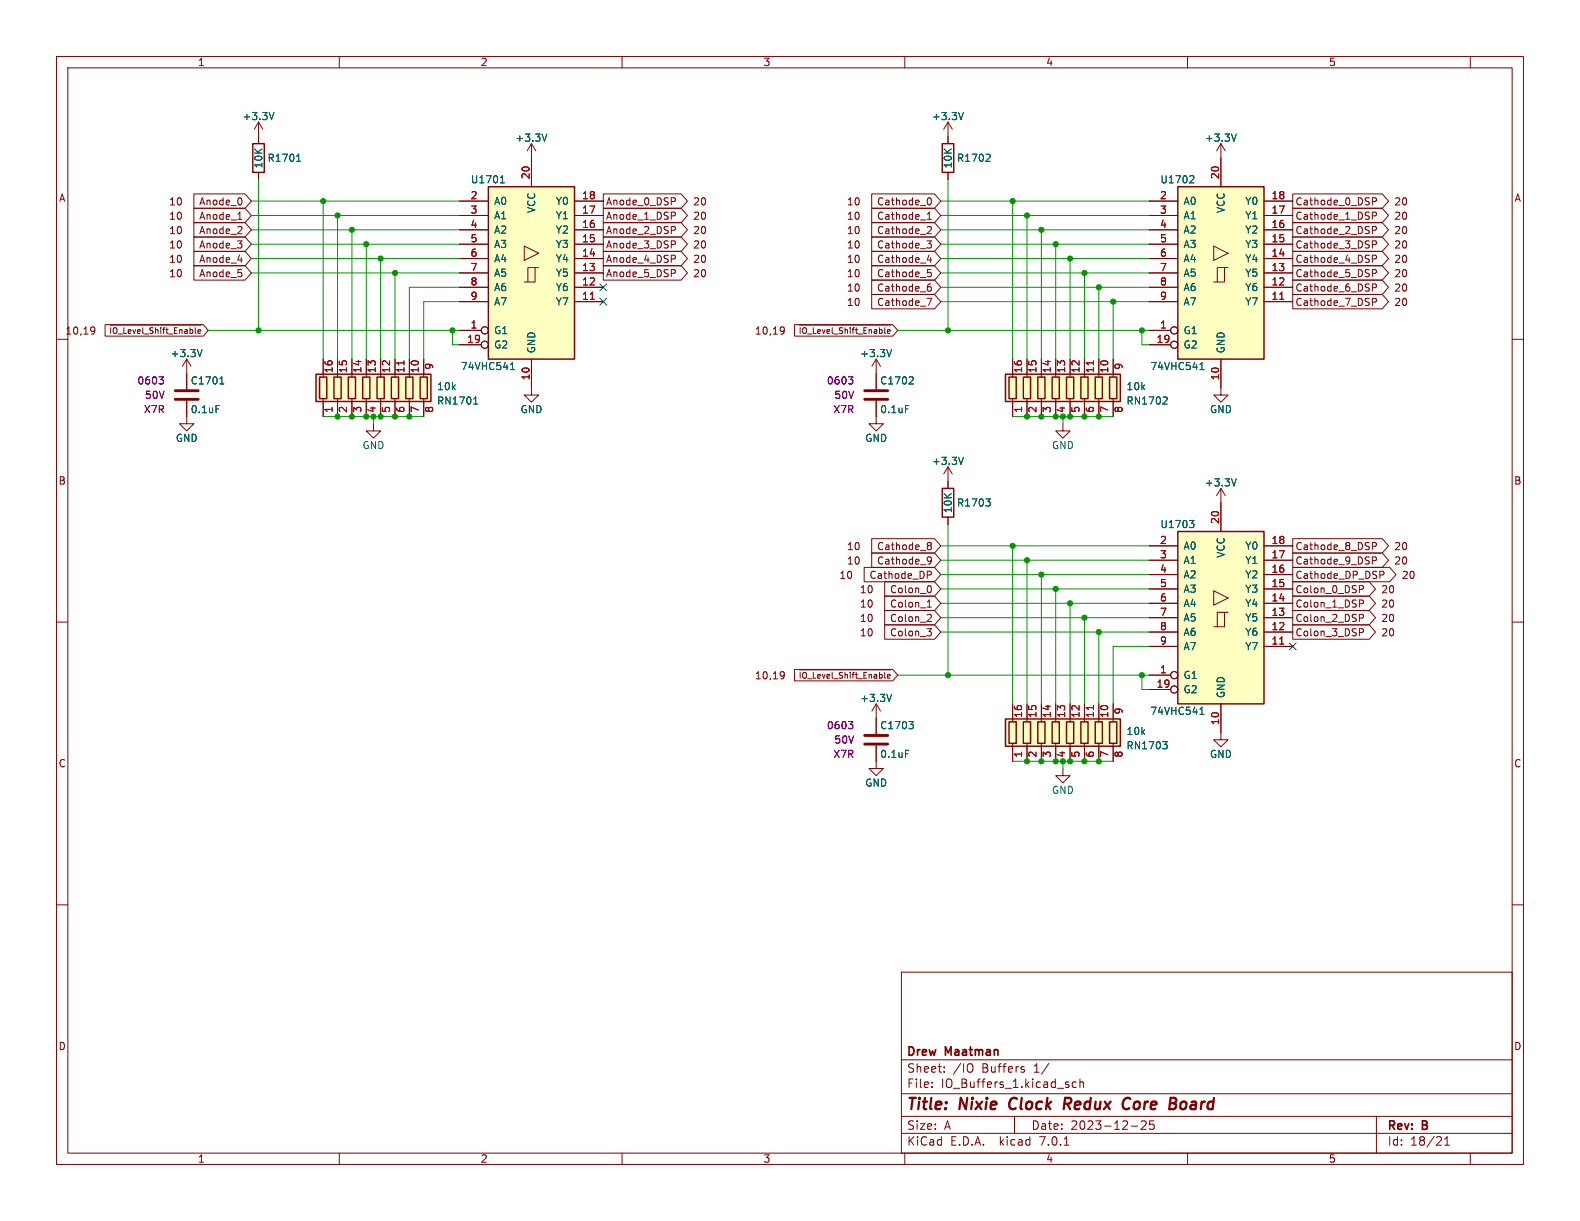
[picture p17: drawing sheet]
<svg xmlns="http://www.w3.org/2000/svg" width="279mm" height="216mm" viewBox="0 0 279 216" stroke-linecap="round" stroke-linejoin="round" font-family="sans-serif">
<defs><g id="words">
<g font-size="2.8" fill="#840000">
<text x="160.4" y="196.7">Title:</text>
<text x="169.8" y="196.7">Nixie</text>
<text x="179.2" y="196.7">Clock</text>
<text x="189.4" y="196.7">Redux</text>
<text x="200.5" y="196.7">Core</text>
<text x="209.3" y="196.7">Board</text>
</g>
<g font-size="2.1" fill="#840000">
<text x="160.4" y="189.8">Sheet:</text>
<text x="160.4" y="187">Drew</text>
<text x="167.3" y="187">Maatman</text>
<text x="168.6" y="189.8">/IO</text>
<text x="173.6" y="189.8">Buffers</text>
<text x="182.9" y="189.8">1/</text>
<text x="160.4" y="192.5">File:</text>
<text x="166.4" y="192.5">IO_Buffers_1.kicad_sch</text>
<text x="160.4" y="202.7">KiCad</text>
<text x="160.4" y="199.9">Size:</text>
<text x="167" y="199.9">A</text>
<text x="168.1" y="202.7">E.D.A.</text>
<text x="176.8" y="202.7">kicad</text>
<text x="182.4" y="199.9">Date:</text>
<text x="183.9" y="202.7">7.0.1</text>
<text x="189.3" y="199.9">2023-12-25</text>
<text x="245.4" y="200.1">Rev:</text>
<text x="245.4" y="202.7">Id:</text>
<text x="249.4" y="202.7">18/21</text>
<text x="251.6" y="200.1">B</text>
</g>
<g font-size="1.8" fill="#840000">
<text x="35" y="11.8">1</text>
<text x="85" y="11.8">2</text>
<text x="135" y="11.8">3</text>
<text x="185" y="11.8">4</text>
<text x="235" y="11.8">5</text>
<text x="10.4" y="35.8">A</text>
<text x="267.8" y="35.8">A</text>
<text x="29.8" y="36.5">10</text>
<text x="29.8" y="39">10</text>
<text x="29.8" y="41.6">10</text>
<text x="35.1" y="36.5">Anode_0</text>
<text x="35.1" y="39">Anode_1</text>
<text x="35.1" y="41.6">Anode_2</text>
<text x="107.2" y="41.6">Anode_2_DSP</text>
<text x="107.2" y="36.5">Anode_0_DSP</text>
<text x="107.2" y="39">Anode_1_DSP</text>
<text x="122.6" y="41.6">20</text>
<text x="122.6" y="36.5">20</text>
<text x="122.6" y="39">20</text>
<text x="149.6" y="39">10</text>
<text x="149.6" y="41.6">10</text>
<text x="149.6" y="36.5">10</text>
<text x="155" y="39">Cathode_1</text>
<text x="155" y="41.6">Cathode_2</text>
<text x="155" y="36.5">Cathode_0</text>
<text x="229.1" y="36.5">Cathode_0_DSP</text>
<text x="229.1" y="39">Cathode_1_DSP</text>
<text x="229.1" y="41.6">Cathode_2_DSP</text>
<text x="246.6" y="36.5">20</text>
<text x="246.6" y="39">20</text>
<text x="246.6" y="41.6">20</text>
<text x="29.8" y="46.6">10</text>
<text x="29.8" y="44.1">10</text>
<text x="35.1" y="46.6">Anode_4</text>
<text x="35.1" y="44.1">Anode_3</text>
<text x="107.2" y="46.6">Anode_4_DSP</text>
<text x="107.2" y="44.1">Anode_3_DSP</text>
<text x="122.6" y="46.6">20</text>
<text x="122.6" y="44.1">20</text>
<text x="149.6" y="46.6">10</text>
<text x="149.6" y="44.1">10</text>
<text x="155" y="46.6">Cathode_4</text>
<text x="155" y="44.1">Cathode_3</text>
<text x="229.1" y="46.6">Cathode_4_DSP</text>
<text x="229.1" y="44.1">Cathode_3_DSP</text>
<text x="246.6" y="46.6">20</text>
<text x="246.6" y="44.1">20</text>
<text x="29.8" y="49.2">10</text>
<text x="35.1" y="49.2">Anode_5</text>
<text x="107.2" y="49.2">Anode_5_DSP</text>
<text x="122.6" y="49.2">20</text>
<text x="149.6" y="51.7">10</text>
<text x="149.6" y="49.2">10</text>
<text x="155" y="51.7">Cathode_6</text>
<text x="155" y="49.2">Cathode_5</text>
<text x="229.1" y="51.7">Cathode_6_DSP</text>
<text x="229.1" y="49.2">Cathode_5_DSP</text>
<text x="246.6" y="51.7">20</text>
<text x="246.6" y="49.2">20</text>
<text x="11.4" y="59.3">10,19</text>
<text x="133.4" y="59.3">10,19</text>
<text x="149.6" y="54.3">10</text>
<text x="155" y="54.3">Cathode_7</text>
<text x="229.1" y="54.3">Cathode_7_DSP</text>
<text x="246.6" y="54.3">20</text>
<text x="10.3" y="85.8">B</text>
<text x="267.7" y="85.8">B</text>
<text x="149.6" y="100">10</text>
<text x="149.6" y="97.4">10</text>
<text x="155" y="100">Cathode_9</text>
<text x="155" y="97.4">Cathode_8</text>
<text x="229.1" y="100">Cathode_9_DSP</text>
<text x="229.1" y="97.4">Cathode_8_DSP</text>
<text x="246.6" y="100">20</text>
<text x="246.6" y="97.4">20</text>
<text x="148.3" y="102.5">10</text>
<text x="151.9" y="107.6">10</text>
<text x="151.9" y="105.1">10</text>
<text x="153.6" y="102.5">Cathode_DP</text>
<text x="157.3" y="107.6">Colon_1</text>
<text x="157.3" y="105.1">Colon_0</text>
<text x="229.1" y="105.1">Colon_0_DSP</text>
<text x="229.1" y="102.5">Cathode_DP_DSP</text>
<text x="229.1" y="107.6">Colon_1_DSP</text>
<text x="244.3" y="105.1">20</text>
<text x="244.3" y="107.6">20</text>
<text x="247.9" y="102.5">20</text>
<text x="151.9" y="110.1">10</text>
<text x="151.9" y="112.7">10</text>
<text x="157.3" y="110.1">Colon_2</text>
<text x="157.3" y="112.7">Colon_3</text>
<text x="229.1" y="112.7">Colon_3_DSP</text>
<text x="229.1" y="110.1">Colon_2_DSP</text>
<text x="244.3" y="112.7">20</text>
<text x="244.3" y="110.1">20</text>
<text x="133.4" y="120.3">10,19</text>
<text x="10.3" y="135.8">C</text>
<text x="267.7" y="135.8">C</text>
<text x="10.3" y="185.8">D</text>
<text x="267.7" y="185.8">D</text>
<text x="35" y="205.7">1</text>
<text x="85" y="205.7">2</text>
<text x="135" y="205.7">3</text>
<text x="185" y="205.7">4</text>
<text x="235" y="205.7">5</text>
</g>
<g font-size="1.8" fill="#006464">
<text x="42.8" y="21.4">+3.3V</text>
<text x="164.7" y="21.4">+3.3V</text>
<text x="46.5" y="29.8" transform="rotate(-90 46.5 29.8)">10K</text>
<text x="47.3" y="28.8">R1701</text>
<text x="91.1" y="25.2">+3.3V</text>
<text x="168.5" y="29.8" transform="rotate(-90 168.5 29.8)">10K</text>
<text x="169.2" y="28.8">R1702</text>
<text x="213" y="25.2">+3.3V</text>
<text x="83.2" y="32.6">U1701</text>
<text x="205.1" y="32.6">U1702</text>
<text x="87.4" y="36.4">A0</text>
<text x="87.4" y="38.9">A1</text>
<text x="87.4" y="41.5">A2</text>
<text x="94.8" y="37.8" transform="rotate(-90 94.8 37.8)">VCC</text>
<text x="98.2" y="41.5">Y2</text>
<text x="98.2" y="38.9">Y1</text>
<text x="98.2" y="36.4">Y0</text>
<text x="209.3" y="36.4">A0</text>
<text x="209.3" y="38.9">A1</text>
<text x="209.3" y="41.5">A2</text>
<text x="216.7" y="37.8" transform="rotate(-90 216.7 37.8)">VCC</text>
<text x="220.1" y="41.5">Y2</text>
<text x="220.1" y="38.9">Y1</text>
<text x="220.1" y="36.4">Y0</text>
<text x="87.4" y="44">A3</text>
<text x="87.4" y="46.5">A4</text>
<text x="98.2" y="46.5">Y4</text>
<text x="98.2" y="44">Y3</text>
<text x="209.3" y="44">A3</text>
<text x="209.3" y="46.5">A4</text>
<text x="220.1" y="46.5">Y4</text>
<text x="220.1" y="44">Y3</text>
<text x="87.4" y="49.1">A5</text>
<text x="87.4" y="51.6">A6</text>
<text x="98.2" y="51.6">Y6</text>
<text x="98.2" y="49.1">Y5</text>
<text x="209.3" y="49.1">A5</text>
<text x="209.3" y="51.6">A6</text>
<text x="220.1" y="51.6">Y6</text>
<text x="220.1" y="49.1">Y5</text>
<text x="87.4" y="59.2">G1</text>
<text x="87.4" y="54.2">A7</text>
<text x="98.2" y="54.2">Y7</text>
<text x="209.3" y="59.2">G1</text>
<text x="209.3" y="54.2">A7</text>
<text x="220.1" y="54.2">Y7</text>
<text x="30.1" y="63.3">+3.3V</text>
<text x="81.4" y="65.6">74VHC541</text>
<text x="87.4" y="61.8">G2</text>
<text x="94.8" y="62.5" transform="rotate(-90 94.8 62.5)">GND</text>
<text x="152" y="63.3">+3.3V</text>
<text x="203.3" y="65.6">74VHC541</text>
<text x="209.3" y="61.8">G2</text>
<text x="216.7" y="62.5" transform="rotate(-90 216.7 62.5)">GND</text>
<text x="33.7" y="68.1">C1701</text>
<text x="77.2" y="71.7">RN1701</text>
<text x="77.2" y="69.2">10k</text>
<text x="155.6" y="68.1">C1702</text>
<text x="199.1" y="71.7">RN1702</text>
<text x="199.1" y="69.2">10k</text>
<text x="33.7" y="73.2">0.1uF</text>
<text x="92" y="73.2">GND</text>
<text x="155.6" y="73.2">0.1uF</text>
<text x="213.9" y="73.2">GND</text>
<text x="31" y="78.3">GND</text>
<text x="64" y="79.6">GND</text>
<text x="152.9" y="78.3">GND</text>
<text x="164.7" y="82.4">+3.3V</text>
<text x="186" y="79.6">GND</text>
<text x="169.2" y="89.7">R1703</text>
<text x="213" y="86.2">+3.3V</text>
<text x="168.5" y="90.8" transform="rotate(-90 168.5 90.8)">10K</text>
<text x="205.1" y="93.5">U1703</text>
<text x="209.3" y="97.3">A0</text>
<text x="209.3" y="99.9">A1</text>
<text x="216.7" y="98.8" transform="rotate(-90 216.7 98.8)">VCC</text>
<text x="220.1" y="99.9">Y1</text>
<text x="220.1" y="97.3">Y0</text>
<text x="209.3" y="102.4">A2</text>
<text x="209.3" y="105">A3</text>
<text x="209.3" y="107.5">A4</text>
<text x="220.1" y="107.5">Y4</text>
<text x="220.1" y="105">Y3</text>
<text x="220.1" y="102.4">Y2</text>
<text x="209.3" y="110">A5</text>
<text x="209.3" y="112.6">A6</text>
<text x="220.1" y="112.6">Y6</text>
<text x="220.1" y="110">Y5</text>
<text x="209.3" y="115.1">A7</text>
<text x="220.1" y="115.1">Y7</text>
<text x="152" y="124.3">+3.3V</text>
<text x="209.3" y="120.2">G1</text>
<text x="209.3" y="122.7">G2</text>
<text x="216.7" y="123.4" transform="rotate(-90 216.7 123.4)">GND</text>
<text x="155.6" y="129.1">C1703</text>
<text x="199.1" y="130.1">10k</text>
<text x="203.3" y="126.6">74VHC541</text>
<text x="155.6" y="134.2">0.1uF</text>
<text x="199.1" y="132.7">RN1703</text>
<text x="213.9" y="134.2">GND</text>
<text x="152.9" y="139.3">GND</text>
<text x="186" y="140.5">GND</text>
</g>
<g font-size="1.8" fill="#a90000">
<text x="83.2" y="35.3">2</text>
<text x="93.7" y="31.8" transform="rotate(-90 93.7 31.8)">20</text>
<text x="102.9" y="35.3">18</text>
<text x="205.1" y="35.3">2</text>
<text x="215.6" y="31.8" transform="rotate(-90 215.6 31.8)">20</text>
<text x="224.8" y="35.3">18</text>
<text x="83.2" y="37.8">3</text>
<text x="83.2" y="40.4">4</text>
<text x="102.9" y="40.4">16</text>
<text x="102.9" y="37.8">17</text>
<text x="205.1" y="37.8">3</text>
<text x="205.1" y="40.4">4</text>
<text x="224.8" y="40.4">16</text>
<text x="224.8" y="37.8">17</text>
<text x="83.2" y="42.9">5</text>
<text x="83.2" y="45.5">6</text>
<text x="102.9" y="45.5">14</text>
<text x="102.9" y="42.9">15</text>
<text x="205.1" y="42.9">5</text>
<text x="205.1" y="45.5">6</text>
<text x="224.8" y="45.5">14</text>
<text x="224.8" y="42.9">15</text>
<text x="83.2" y="48">7</text>
<text x="83.2" y="50.5">8</text>
<text x="83.2" y="53.1">9</text>
<text x="102.9" y="53.1">11</text>
<text x="102.9" y="50.5">12</text>
<text x="102.9" y="48">13</text>
<text x="205.1" y="48">7</text>
<text x="205.1" y="50.5">8</text>
<text x="205.1" y="53.1">9</text>
<text x="224.8" y="53.1">11</text>
<text x="224.8" y="50.5">12</text>
<text x="224.8" y="48">13</text>
<text x="83.2" y="58.2">1</text>
<text x="205.1" y="58.2">1</text>
<text x="76.8" y="65.4" transform="rotate(-90 76.8 65.4)">9</text>
<text x="82.5" y="60.7">19</text>
<text x="198.8" y="65.4" transform="rotate(-90 198.8 65.4)">9</text>
<text x="204.5" y="60.7">19</text>
<text x="59.1" y="66" transform="rotate(-90 59.1 66)">16</text>
<text x="61.6" y="66" transform="rotate(-90 61.6 66)">15</text>
<text x="64.1" y="66" transform="rotate(-90 64.1 66)">14</text>
<text x="66.7" y="66" transform="rotate(-90 66.7 66)">13</text>
<text x="69.2" y="66" transform="rotate(-90 69.2 66)">12</text>
<text x="71.8" y="66" transform="rotate(-90 71.8 66)">11</text>
<text x="74.3" y="66" transform="rotate(-90 74.3 66)">10</text>
<text x="93.7" y="67.3" transform="rotate(-90 93.7 67.3)">10</text>
<text x="181" y="66" transform="rotate(-90 181 66)">16</text>
<text x="183.5" y="66" transform="rotate(-90 183.5 66)">15</text>
<text x="186.1" y="66" transform="rotate(-90 186.1 66)">14</text>
<text x="188.6" y="66" transform="rotate(-90 188.6 66)">13</text>
<text x="191.1" y="66" transform="rotate(-90 191.1 66)">12</text>
<text x="193.7" y="66" transform="rotate(-90 193.7 66)">11</text>
<text x="196.2" y="66" transform="rotate(-90 196.2 66)">10</text>
<text x="215.6" y="67.3" transform="rotate(-90 215.6 67.3)">10</text>
<text x="59.1" y="73.1" transform="rotate(-90 59.1 73.1)">1</text>
<text x="61.6" y="73.1" transform="rotate(-90 61.6 73.1)">2</text>
<text x="64.1" y="73.1" transform="rotate(-90 64.1 73.1)">3</text>
<text x="66.7" y="73.1" transform="rotate(-90 66.7 73.1)">4</text>
<text x="69.2" y="73.1" transform="rotate(-90 69.2 73.1)">5</text>
<text x="71.8" y="73.1" transform="rotate(-90 71.8 73.1)">6</text>
<text x="74.3" y="73.1" transform="rotate(-90 74.3 73.1)">7</text>
<text x="76.8" y="73.1" transform="rotate(-90 76.8 73.1)">8</text>
<text x="181" y="73.1" transform="rotate(-90 181 73.1)">1</text>
<text x="183.5" y="73.1" transform="rotate(-90 183.5 73.1)">2</text>
<text x="186.1" y="73.1" transform="rotate(-90 186.1 73.1)">3</text>
<text x="188.6" y="73.1" transform="rotate(-90 188.6 73.1)">4</text>
<text x="191.1" y="73.1" transform="rotate(-90 191.1 73.1)">5</text>
<text x="193.7" y="73.1" transform="rotate(-90 193.7 73.1)">6</text>
<text x="196.2" y="73.1" transform="rotate(-90 196.2 73.1)">7</text>
<text x="198.8" y="73.1" transform="rotate(-90 198.8 73.1)">8</text>
<text x="215.6" y="92.7" transform="rotate(-90 215.6 92.7)">20</text>
<text x="205.1" y="96.3">2</text>
<text x="205.1" y="98.8">3</text>
<text x="205.1" y="101.3">4</text>
<text x="224.8" y="101.3">16</text>
<text x="224.8" y="98.8">17</text>
<text x="224.8" y="96.3">18</text>
<text x="205.1" y="103.9">5</text>
<text x="205.1" y="106.4">6</text>
<text x="224.8" y="106.4">14</text>
<text x="224.8" y="103.9">15</text>
<text x="205.1" y="109">7</text>
<text x="205.1" y="111.5">8</text>
<text x="224.8" y="111.5">12</text>
<text x="224.8" y="109">13</text>
<text x="205.1" y="119.1">1</text>
<text x="205.1" y="114">9</text>
<text x="224.8" y="114">11</text>
<text x="204.5" y="121.7">19</text>
<text x="181" y="127" transform="rotate(-90 181 127)">16</text>
<text x="183.5" y="127" transform="rotate(-90 183.5 127)">15</text>
<text x="186.1" y="127" transform="rotate(-90 186.1 127)">14</text>
<text x="188.6" y="127" transform="rotate(-90 188.6 127)">13</text>
<text x="191.1" y="127" transform="rotate(-90 191.1 127)">12</text>
<text x="193.7" y="127" transform="rotate(-90 193.7 127)">11</text>
<text x="196.2" y="127" transform="rotate(-90 196.2 127)">10</text>
<text x="198.8" y="126.4" transform="rotate(-90 198.8 126.4)">9</text>
<text x="215.6" y="128.3" transform="rotate(-90 215.6 128.3)">10</text>
<text x="181" y="134" transform="rotate(-90 181 134)">1</text>
<text x="183.5" y="134" transform="rotate(-90 183.5 134)">2</text>
<text x="186.1" y="134" transform="rotate(-90 186.1 134)">3</text>
<text x="188.6" y="134" transform="rotate(-90 188.6 134)">4</text>
<text x="191.1" y="134" transform="rotate(-90 191.1 134)">5</text>
<text x="193.7" y="134" transform="rotate(-90 193.7 134)">6</text>
<text x="196.2" y="134" transform="rotate(-90 196.2 134)">7</text>
<text x="198.8" y="134" transform="rotate(-90 198.8 134)">8</text>
</g>
<g font-size="1.8" fill="#840084">
<text x="24.2" y="68.1">0603</text>
<text x="25.6" y="70.7">50V</text>
<text x="146.2" y="68.1">0603</text>
<text x="147.5" y="70.7">50V</text>
<text x="25.4" y="73.2">X7R</text>
<text x="147.3" y="73.2">X7R</text>
<text x="146.2" y="129.1">0603</text>
<text x="147.5" y="131.6">50V</text>
<text x="147.3" y="134.2">X7R</text>
</g>
<g font-size="1.4" fill="#840000">
<text x="19.2" y="59.7">~{IO_Level_Shift_Enable}</text>
<text x="141.1" y="59.7">~{IO_Level_Shift_Enable}</text>
<text x="141.1" y="120.6">~{IO_Level_Shift_Enable}</text>
</g>
</g></defs>
<g fill="none" stroke="#840000" stroke-width=".18">
<path d="M10 10h259.4v195.9h-259.4zM12 12h255.4v191.9h-255.4zM60 10v2M110 10v2M160 10v2M210 10v2M260 10v2M34.3 34.3h9l1.1 1.3-1.1 1.2h-9zM34.3 36.8h9l1.1 1.3-1.1 1.3h-9zM34.3 39.4h9l1.1 1.2-1.1 1.3h-9zM42.1 38.8h.7M42.7 35.2v.8"/>
<path d="M45.7 21.6v3.8M45.7 30.5v1.3M45.7 21.6l-.7 1.3M45.7 21.6l.8 1.3M81.3 38.1h5.1M81.3 35.6h5.1M94 25.4v7.6M94 25.4l-.8 1.3M94 25.4l.7 1.3M101.6 38.1h5.1M101.6 35.6h5.1M106.7 39.4h13.8l1.1 1.2-1.1 1.3h-13.8z"/>
<path d="M106.7 34.3h13.8l1.1 1.3-1.1 1.2h-13.8zM106.7 36.8h13.8l1.1 1.3-1.1 1.3h-13.8zM119.4 35.1v.4M119.4 37.6v.5M154.1 36.8h11.2l1.1 1.3-1.1 1.3h-11.2zM154.1 39.4h11.2l1.1 1.2-1.1 1.3h-11.2zM154.1 34.3h11.2l1.1 1.3-1.1 1.2h-11.2zM164 38.8h.7M164 37.9l.3-.4v1.3M164.2 35h.1a.68 .68 0 0 1 .4 .6 .68 .68 0 0 1-.4 .6h-.1M167.6 21.6v3.8M167.6 30.5v1.3"/>
<path d="M167.6 21.6l-.7 1.3M167.6 21.6l.8 1.3M203.2 38.1h5.1M203.2 35.6h5.1M215.9 25.4v7.6M215.9 25.4l-.8 1.3M215.9 25.4l.8 1.3M223.5 38.1h5.1M223.5 35.6h5.1M228.6 34.3h15.8l1.1 1.3-1.1 1.2h-15.8zM228.6 36.8h15.8l1.1 1.3-1.1 1.3h-15.8zM228.6 39.4h15.8l1.1 1.2-1.1 1.3h-15.8z"/>
<path d="M242.7 35h.5l.2 .2-.1 .4h-.6M242.7 37.5h.5l.2 .3-.1 .3-.6 .1M10 60h2M16.3 57.8l.4 .1a.84 .84 0 0 1-.3 1.2M16.8 58.4l-.3 .2h-.2M18.6 57.4h17.3l.9 1-.9 1h-17.3zM19.4 57.5h16.2M19.6 57.9v1.1M20 58.3a.34 .34 0 0 1 .4-.4 .34 .34 0 0 1 .3 .4M21.9 57.9v1.1M25.2 57.9v.9M27.1 58l-.4-.1-.2 .3"/>
<path d="M27.5 57.9v1.1M28.4 57.9v.1M29.2 57.9l-.3 .2v.9M29.5 57.9v.9M31.3 57.9h-.5v1.1M33.6 57.9v1.1M34.3 44.4h9l1.1 1.3-1.1 1.3h-9zM34.3 41.9h9l1.1 1.3-1.1 1.3h-9zM34.3 47h9l1.1 1.3-1.1 1.2h-9zM34.5 57.9v.9M42 42.6h.8l-.4 .5M42.1 46h.7"/>
<path d="M42.1 47.7h.6M42.7 40.1l.1 .2-.1 .3-.7 .7h.8M42.7 48.2l.1 .2-.1 .5M42.7 43.2v.5M81.3 58.4h3.8M81.3 53.3h5.1M81.3 50.8h5.1M81.3 48.3h5.1M81.3 45.7h5.1M81.3 43.2h5.1M81.3 40.6h5.1M92.7 43.5l2.5 1.3-2.5 1.3z"/>
<path d="M94.6 47.3h-1.3v2.6M95.2 47.3h-.6v2.6h-1.9M101.6 53.3h5.1M101.6 50.8h5.1M101.6 48.3h5.1M101.6 45.7h5.1M101.6 43.2h5.1M101.6 40.6h5.1M106.7 47h13.8l1.1 1.3-1.1 1.2h-13.8zM106.7 44.4h13.8l1.1 1.3-1.1 1.3h-13.8zM106.7 41.9h13.8l1.1 1.3-1.1 1.3h-13.8zM119.4 47.8v.4"/>
<path d="M119.4 40.2v.4M119.4 42.7v.4M119.4 45.2v.5M138.2 57.8l.4 .1a.84 .84 0 0 1-.3 1.2M138.7 58.4l-.3 .2h-.2M140.5 57.4h17.4l.8 1-.8 1h-17.4zM141.4 57.5h16.1M141.5 57.9v1.1M141.9 58.3a.34 .34 0 0 1 .4-.4 .34 .34 0 0 1 .3 .4M143.8 57.9v1.1M147.2 57.9v.9M149 58l-.4-.1-.2 .3"/>
<path d="M149.4 57.9v1.1M150.3 57.9v.1M151.1 57.9l-.3 .2v.9M151.4 57.9v.9M153.3 57.9h-.5v1.1M154.1 52.1h11.2l1.1 1.2-1.1 1.3h-11.2zM154.1 44.4h11.2l1.1 1.3-1.1 1.3h-11.2zM154.1 41.9h11.2l1.1 1.3-1.1 1.3h-11.2zM154.1 49.5h11.2l1.1 1.3-1.1 1.3h-11.2zM154.1 47h11.2l1.1 1.3-1.1 1.2h-11.2zM155.5 57.9v1.1M156.4 57.9v.9"/>
<path d="M163.9 52.7h.9l-.6 1.3M163.9 42.6h.8l-.4 .5 .3 .1 .1 .4-.2 .3h-.4M164 40.1l.5-.1 .2 .4-.8 .9h.8M164 48.2h.5l.2 .2-.1 .5h-.6M164 47.7h.6M164.1 50.8l.4-.1 .2 .2-.1 .5h-.5M164.3 45.1l-.3 .9h.8M164.6 50.2l-.4 .1M164.6 45.6v.8M203.2 58.4h3.8M203.2 53.3h5.1M203.2 50.8h5.1"/>
<path d="M203.2 48.3h5.1M203.2 45.7h5.1M203.2 43.2h5.1M203.2 40.6h5.1M214.6 43.5l2.6 1.3-2.6 1.3zM216.5 47.3h-1.2v2.6M217.2 47.3h-.7v2.6h-1.9M223.5 53.3h5.1M223.5 50.8h5.1M223.5 48.3h5.1M223.5 45.7h5.1M223.5 43.2h5.1"/>
<path d="M223.5 40.6h5.1M228.6 49.5h15.8l1.1 1.3-1.1 1.3h-15.8zM228.6 52.1h15.8l1.1 1.2-1.1 1.3h-15.8zM228.6 44.4h15.8l1.1 1.3-1.1 1.3h-15.8zM228.6 41.9h15.8l1.1 1.3-1.1 1.3h-15.8zM228.6 47h15.8l1.1 1.3-1.1 1.2h-15.8zM242.7 40h.5l.2 .3-.1 .4h-.6M242.7 42.6h.5l.2 .2-.1 .4-.6 .1M242.7 45.1h.5l.2 .3-.1 .3-.6 .1M242.7 47.7h.5l.2 .2-.1 .4h-.6M242.7 50.2h.5l.2 .3-.1 .3-.6 .1M242.7 52.7h.5l.2 .3-.1 .4h-.6"/>
<path d="M267.4 60h2M33 70.9v4h1.3l-1.3 1.3-1.3-1.3h1.3M33 63.5v5.3M33 63.5l-.7 1.3M33 63.5l.8 1.3M57.1 63.5v3.2M57.1 70.5v3.2M59.7 63.5v3.2M59.7 70.5v3.2M62.2 63.5v3.2M62.2 70.5v3.2M64.8 63.5v3.2"/>
<path d="M64.8 70.5v3.2M66 74.9v1.3h1.3l-1.3 1.3-1.2-1.3h1.2M67.3 63.5v3.2M67.3 70.5v3.2M69.8 63.5v3.2M69.8 70.5v3.2M72.4 63.5v3.2M72.4 70.5v3.2M74.9 63.5v3.2M74.9 70.5v3.2M81.3 61h3.8M94 63.5v6.4h1.2l-1.2 1.2-1.3-1.2h1.3"/>
<path d="M154.9 70.9v4h1.3l-1.3 1.3-1.2-1.3h1.2M154.9 63.5l-.7 1.3M154.9 63.5v5.3M154.9 63.5l.8 1.3M179.1 63.5v3.2M179.1 70.5v3.2M181.6 63.5v3.2M181.6 70.5v3.2M184.1 63.5v3.2M184.1 70.5v3.2M186.7 63.5v3.2M186.7 70.5v3.2"/>
<path d="M188 74.9v1.3h1.2l-1.2 1.3-1.3-1.3h1.3M189.2 63.5v3.2M189.2 70.5v3.2M191.8 63.5v3.2M191.8 70.5v3.2M194.3 63.5v3.2M194.3 70.5v3.2M196.8 63.5v3.2M196.8 70.5v3.2M203.2 61h3.8M215.9 63.5v6.4h1.3l-1.3 1.2-1.3-1.2h1.3M154.1 97.8h11.2l1.1 1.3-1.1 1.2h-11.2z"/>
<path d="M154.1 95.2h11.2l1.1 1.3-1.1 1.3h-11.2zM164.1 98.5h.4l.1 .1a.84 .84 0 0 1-.3 1.1h-.2M164.1 96l.4-.1 .1 .1 .1 .2-.2 .3M164.1 96.4l.1 .1M164.2 96.5h.3M164.2 96.5h-.1M164.5 96.5l.2 .2-.1 .4-.1 .1-.4-.1M164.7 99l-.2 .3-.4-.1M167.6 82.6l-.7 1.2M167.6 82.6v3.8M167.6 91.4v1.3M167.6 82.6l.8 1.2"/>
<path d="M203.2 99.1h5.1M203.2 96.5h5.1M215.9 86.4l-.8 1.2M215.9 86.4v7.6M215.9 86.4l.8 1.2M223.5 99.1h5.1M223.5 96.5h5.1M228.6 97.8h15.8l1.1 1.3-1.1 1.2h-15.8zM228.6 95.2h15.8l1.1 1.3-1.1 1.3h-15.8zM242.7 95.9h.5l.2 .3-.1 .3-.6 .1M242.7 98.5h.5l.2 .2-.1 .4h-.6M10 110h2"/>
<path d="M138.2 118.8l.4 .1a.84 .84 0 0 1-.3 1.1M138.7 119.3l-.3 .3h-.2M140.5 118.4h17.4l.8 1-.8 1h-17.4zM141.4 118.5h16.1M141.5 118.9v1M141.9 119.2a.34 .34 0 0 1 .4-.3 .34 .34 0 0 1 .3 .3M143.8 118.9v1M147.2 118.9v.9M149 119l-.4-.1-.2 .3M149.4 118.9v1M150.3 118.9v.1M151.1 118.9l-.3 .2v.8"/>
<path d="M151.4 118.9v.9M152.8 100.3h12.5l1.1 1.3-1.1 1.3h-12.5zM153.3 118.9h-.5v1M155.5 118.9v1M156.4 105.4h8.9l1.1 1.3-1.1 1.3h-8.9zM156.4 102.9h8.9l1.1 1.2-1.1 1.3h-8.9zM156.4 107.9h8.9l1.1 1.3-1.1 1.3h-8.9zM156.4 110.5h8.9l1.1 1.3-1.1 1.2h-8.9zM156.4 118.9v.9M163.9 111.2h.8l-.4 .5 .3 .1 .1 .4-.2 .2h-.4M164 101h.5l.2 .3-.1 .3-.6 .1M164 107.4h.7"/>
<path d="M164.1 106.4l.2-.3v1.3M164.2 108.6l.4 .1 .1 .3-.8 .9h.8M164.3 103.5a.68 .68 0 0 1 .4 .7 .68 .68 0 0 1-.4 .6M203.2 119.4h3.8M203.2 114.3h5.1M203.2 111.8h5.1M203.2 109.2h5.1M203.2 106.7h5.1M203.2 104.1h5.1M203.2 101.6h5.1M214.6 104.5l2.6 1.2-2.6 1.3zM216.5 108.3h-1.2v2.5"/>
<path d="M217.2 108.3h-.7v2.5h-1.9M223.5 114.3h5.1M223.5 111.8h5.1M223.5 109.2h5.1M223.5 106.7h5.1M223.5 104.1h5.1M223.5 101.6h5.1M228.6 102.9h13.5l1.1 1.2-1.1 1.3h-13.5zM228.6 110.5h13.5l1.1 1.3-1.1 1.2h-13.5zM228.6 100.3h17.2l1.1 1.3-1.1 1.3h-17.2zM228.6 107.9h13.5l1.1 1.3-1.1 1.3h-13.5zM228.6 105.4h13.5l1.1 1.3-1.1 1.3h-13.5z"/>
<path d="M240.4 103.5h.5l.2 .3-.1 .4h-.6M240.4 106.1h.5l.2 .2-.1 .4-.6 .1M240.4 108.6h.5l.2 .3-.1 .3-.6 .1M240.4 111.2h.5l.2 .2-.1 .4h-.6M244 101h.5l.2 .3-.1 .3-.6 .1M267.4 110h2M154.9 131.8v4.1h1.3l-1.3 1.3-1.2-1.3h1.2M154.9 124.5v5.3M154.9 124.5l-.7 1.2M154.9 124.5l.8 1.2M179.1 124.5v3.1M179.1 131.4v3.2"/>
<path d="M181.6 124.5v3.1M181.6 131.4v3.2M184.1 124.5v3.1M184.1 131.4v3.2M186.7 124.5v3.1M186.7 131.4v3.2M188 135.9v1.3h1.2l-1.2 1.2-1.3-1.2h1.3M189.2 124.5v3.1M189.2 131.4v3.2M191.8 124.5v3.1M191.8 131.4v3.2M194.3 124.5v3.1"/>
<path d="M194.3 131.4v3.2M196.8 124.5v3.1M196.8 131.4v3.2M203.2 121.9h3.8M215.9 124.5v6.3h1.3l-1.3 1.3-1.3-1.3h1.3M10 160h2M267.4 160h2M159.4 171.9h108v32h-108zM159.4 197.4h108M159.4 193.4h108M159.4 187.4h108M164.8 192.2v.1"/>
<path d="M164.8 191.4v.1M167 189.5v.1M167 188.7v.1M172 188.3v1.1M179.4 197.4v3M180.8 189.1l.3 .1 .1 .2-.2 .2h-.3M180.8 188.6l.3 .1M185.5 188l-1.3 2M190.3 191.4l-.4-.1-.3 .3v.4l.2 .2h.5M191 191.4l.2-.1 .3 .1 .1 .9M191 190.8v1.5M200 199.1h1.2"/>
<path d="M201.8 198.3l.6-.1 .2 .1 .1 .3-.9 1.1h.9M204 198.2h-.7v.7l.2-.1h.5l.1 .3-.1 .5-.2 .1-.5-.1M243.4 197.4v6.5M60 203.9v2M110 203.9v2M159.4 200.4h108M160 203.9v2M188.2 202.5h.8M210 203.9v2M255.5 202.5h.8M255.5 201.4l.4-.4v1.5M260 203.9v2"/>
<circle cx="85.7" cy="58.4" r=".63"/>
<circle cx="207.6" cy="58.4" r=".63"/>
<circle cx="85.7" cy="61" r=".63"/>
<circle cx="207.6" cy="61" r=".63"/>
<circle cx="207.6" cy="119.4" r=".63"/>
<circle cx="207.6" cy="121.9" r=".63"/>
</g>
<path d="M178.6 194.6l-.1 .7v.3M188.2 195.2h.8M189.1 194.1h-.7l-.3 2M199 194.2l.3-.1 .5 .1M199.7 195.9l-.6 .2M207.8 195.2a.53 .53 0 0 1 0 .7M207.9 194.2a.44 .44 0 0 1 0 .7" fill="none" stroke="#840000" stroke-width=".4"/>
<g fill="none" stroke="#006464" stroke-width=".18">
<path d="M48.4 19.9l-.4 1.3M170.4 19.9l-.5 1.3M52.5 28.5h.7M52.7 27.4l.1-.1v1.2M88.5 32.3h.7M88.6 31.4l.2-.3v1.2M96.7 23.7l-.4 1.3M174.9 27.3l.2 .2-.1 .3-.7 .7h.8M210.6 31.1h.4l.1 .3-.8 .9h.8M218.6 23.7l-.4 1.3M35.7 61.8l-.4 1.3M38.2 71.7h.6"/>
<path d="M38.9 67.9h.7M39.1 66.8l.1-.2v1.3M83.8 71.5h.7M83.9 70.5l.2-.3v1.3M90.3 65.4h.7M90.3 64.5l.3-.4v1.3M157.7 61.8l-.5 1.3M160.1 71.7h.6M161.3 66.6l.2 .3v.3l-.8 .7h.8M206.2 70.2l.2 .2-.1 .3-.7 .8h.8M212.2 65.4h.7M212.2 64.5l.3-.4v1.3"/>
<path d="M170.4 80.9l-.5 1.2M174.3 88.2h.8l-.4 .5M174.9 88.7l.2 .2v.3l-.2 .3M210.3 92h.8l-.4 .5M210.9 92.5l.2 .3v.3l-.2 .2M218.6 84.7l-.4 1.2M157.7 122.8l-.5 1.2M160.1 132.7h.6M160.7 127.6h.8l-.4 .5M161.3 128.1l.2 .2v.3l-.2 .3M205.6 131.1h.8l-.4 .5M206.2 131.6l.2 .3v.3l-.2 .2"/>
<path d="M212.2 126.3h.7M212.2 125.4l.3-.4v1.3"/>
</g>
<path d="M31 70.6h4.1M31 69.1h4.1M152.9 70.6h4.1M152.9 69.1h4.1M152.9 131.6h4.1M152.9 130h4.1" fill="none" stroke="#840000" stroke-width=".51"/>
<path d="M28.1 66.6h.8l-.4 .5M28.7 67.1l.2 .3v.3l-.2 .2M150 66.6h.8l-.4 .5M150.6 67.1l.2 .3v.3l-.2 .2M150 127.6h.8l-.4 .5M150.6 128.1l.2 .2v.3l-.2 .3" fill="none" stroke="#840084" stroke-width=".18"/>
<g fill="#ffffc2" stroke="#ffffc2" stroke-width=".18">
<path d="M55.9 66.2h20.3v4.8h-20.3z"/>
<path d="M86.4 33h15.2v30.5h-15.2z"/>
<path d="M177.8 127.1h20.3v4.9h-20.3z"/>
<path d="M208.3 94h15.2v30.5h-15.2z"/>
<path d="M208.3 33h15.2v30.5h-15.2z"/>
<path d="M177.8 66.2h20.3v4.8h-20.3z"/>
</g>
<g fill="none" stroke="#840000" stroke-width=".25">
<path d="M44.7 25.4h2v5.1h-2zM86.4 33h15.2v30.5h-15.2zM166.6 25.4h2.1v5.1h-2.1zM208.3 33h15.2v30.5h-15.2zM55.9 66.2h20.3v4.8h-20.3zM56.5 66.7h1.3v3.8h-1.3zM59.1 66.7h1.2v3.8h-1.2zM61.6 66.7h1.3v3.8h-1.3zM64.1 66.7h1.3v3.8h-1.3zM66.7 66.7h1.2v3.8h-1.2zM69.2 66.7h1.3v3.8h-1.3zM71.8 66.7h1.2v3.8h-1.2z"/>
<path d="M74.3 66.7h1.3v3.8h-1.3zM177.8 66.2h20.3v4.8h-20.3zM178.4 66.7h1.3v3.8h-1.3zM181 66.7h1.2v3.8h-1.2zM183.5 66.7h1.3v3.8h-1.3zM186.1 66.7h1.2v3.8h-1.2zM188.6 66.7h1.3v3.8h-1.3zM191.1 66.7h1.3v3.8h-1.3zM193.7 66.7h1.2v3.8h-1.2zM196.2 66.7h1.3v3.8h-1.3zM166.6 86.4h2.1v5h-2.1zM208.3 94h15.2v30.5h-15.2z"/>
<path d="M177.8 127.1h20.3v4.9h-20.3zM178.4 127.6h1.3v3.8h-1.3zM181 127.6h1.2v3.8h-1.2zM183.5 127.6h1.3v3.8h-1.3zM186.1 127.6h1.2v3.8h-1.2zM188.6 127.6h1.3v3.8h-1.3zM191.1 127.6h1.3v3.8h-1.3zM193.7 127.6h1.2v3.8h-1.2zM196.2 127.6h1.3v3.8h-1.3z"/>
</g>
<path d="M104.4 52.9h.7M226.3 52.9h.7M71.4 63.8v.7M193.4 63.8v.7M226.3 113.9h.7M193.4 124.8v.7" fill="none" stroke="#a90000" stroke-width=".18"/>
<g fill="none" stroke="#009600" stroke-width=".18">
<path d="M44.4 35.6h36.9M44.4 38.1h36.9M45.7 31.8v26.6M57.1 35.6v27.9M59.7 38.1v25.4M166.4 35.6h36.8M166.4 38.1h36.8M167.6 31.8v26.6M179.1 35.6v27.9M181.6 38.1v25.4M36.8 58.4h44.5M44.4 45.7h36.9"/>
<path d="M44.4 40.6h36.9M44.4 43.2h36.9M44.4 48.3h36.9M62.2 40.6v22.9M64.8 43.2v20.3M67.3 45.7v17.8M69.8 48.3v15.2M80 58.4v2.6h1.3M81.3 53.3h-6.4v10.2M81.3 50.8h-8.9v12.7M158.7 58.4h44.5M166.4 53.3h36.8"/>
<path d="M166.4 50.8h36.8M166.4 45.7h36.8M166.4 40.6h36.8M166.4 43.2h36.8M166.4 48.3h36.8M184.1 40.6v22.9M186.7 43.2v20.3M189.2 45.7v17.8M191.8 48.3v15.2M194.3 50.8v12.7M196.8 53.3v10.2M201.9 58.4v2.6h1.3"/>
<path d="M57.1 73.7h17.8M66 73.7v1.2M179.1 73.7h17.7M188 73.7v1.2M166.4 99.1h36.8M166.4 96.5h36.8M167.6 92.7v26.7M179.1 96.5v28M181.6 99.1v25.4M158.7 119.4h44.5M166.4 111.8h36.8M166.4 109.2h36.8"/>
<path d="M166.4 106.7h36.8M166.4 104.1h36.8M166.4 101.6h36.8M184.1 101.6v22.9M186.7 104.1v20.4M189.2 106.7v17.8M191.8 109.2v15.3M194.3 111.8v12.7M201.9 119.4v2.5h1.3M203.2 114.3h-6.4v10.2M179.1 134.6h17.7M188 134.6v1.3"/>
</g>
<path d="M106.1 50.2l1.2 1.2M106.1 52.7l1.2 1.2M107.3 50.2l-1.2 1.2M107.3 52.7l-1.2 1.2M228 113.7l1.2 1.2M229.2 113.7l-1.2 1.2" fill="none" stroke="#000084" stroke-width=".18"/>
<g fill="#009600" stroke="#009600" stroke-width=".18">
<circle cx="184.1" cy="40.6" r=".46"/>
<circle cx="189.2" cy="45.7" r=".46"/>
<circle cx="179.1" cy="35.6" r=".46"/>
<circle cx="181.6" cy="38.1" r=".46"/>
<circle cx="191.8" cy="48.3" r=".46"/>
<circle cx="186.7" cy="43.2" r=".46"/>
<circle cx="72.4" cy="73.7" r=".46"/>
<circle cx="80" cy="58.4" r=".46"/>
<circle cx="167.6" cy="58.4" r=".46"/>
<circle cx="189.2" cy="134.6" r=".46"/>
<circle cx="186.7" cy="134.6" r=".46"/>
<circle cx="188" cy="134.6" r=".46"/>
<circle cx="194.3" cy="134.6" r=".46"/>
<circle cx="191.8" cy="134.6" r=".46"/>
<circle cx="201.9" cy="119.4" r=".46"/>
<circle cx="191.8" cy="109.2" r=".46"/>
<circle cx="189.2" cy="106.7" r=".46"/>
<circle cx="194.3" cy="111.8" r=".46"/>
<circle cx="201.9" cy="58.4" r=".46"/>
<circle cx="181.6" cy="73.7" r=".46"/>
<circle cx="186.7" cy="73.7" r=".46"/>
<circle cx="188" cy="73.7" r=".46"/>
<circle cx="184.1" cy="73.7" r=".46"/>
<circle cx="191.8" cy="73.7" r=".46"/>
<circle cx="189.2" cy="73.7" r=".46"/>
<circle cx="194.3" cy="73.7" r=".46"/>
<circle cx="69.8" cy="73.7" r=".46"/>
<circle cx="66" cy="73.7" r=".46"/>
<circle cx="67.3" cy="73.7" r=".46"/>
<circle cx="67.3" cy="45.7" r=".46"/>
<circle cx="69.8" cy="48.3" r=".46"/>
<circle cx="62.2" cy="73.7" r=".46"/>
<circle cx="59.7" cy="73.7" r=".46"/>
<circle cx="64.8" cy="73.7" r=".46"/>
<circle cx="64.8" cy="43.2" r=".46"/>
<circle cx="186.7" cy="104.1" r=".46"/>
<circle cx="184.1" cy="101.6" r=".46"/>
<circle cx="179.1" cy="96.5" r=".46"/>
<circle cx="181.6" cy="99.1" r=".46"/>
<circle cx="181.6" cy="134.6" r=".46"/>
<circle cx="184.1" cy="134.6" r=".46"/>
<circle cx="167.6" cy="119.4" r=".46"/>
<circle cx="194.3" cy="50.8" r=".46"/>
<circle cx="196.8" cy="53.3" r=".46"/>
<circle cx="45.7" cy="58.4" r=".46"/>
<circle cx="62.2" cy="40.6" r=".46"/>
<circle cx="59.7" cy="38.1" r=".46"/>
<circle cx="57.1" cy="35.6" r=".46"/>
</g>
<use href="#words"/>
</svg>
